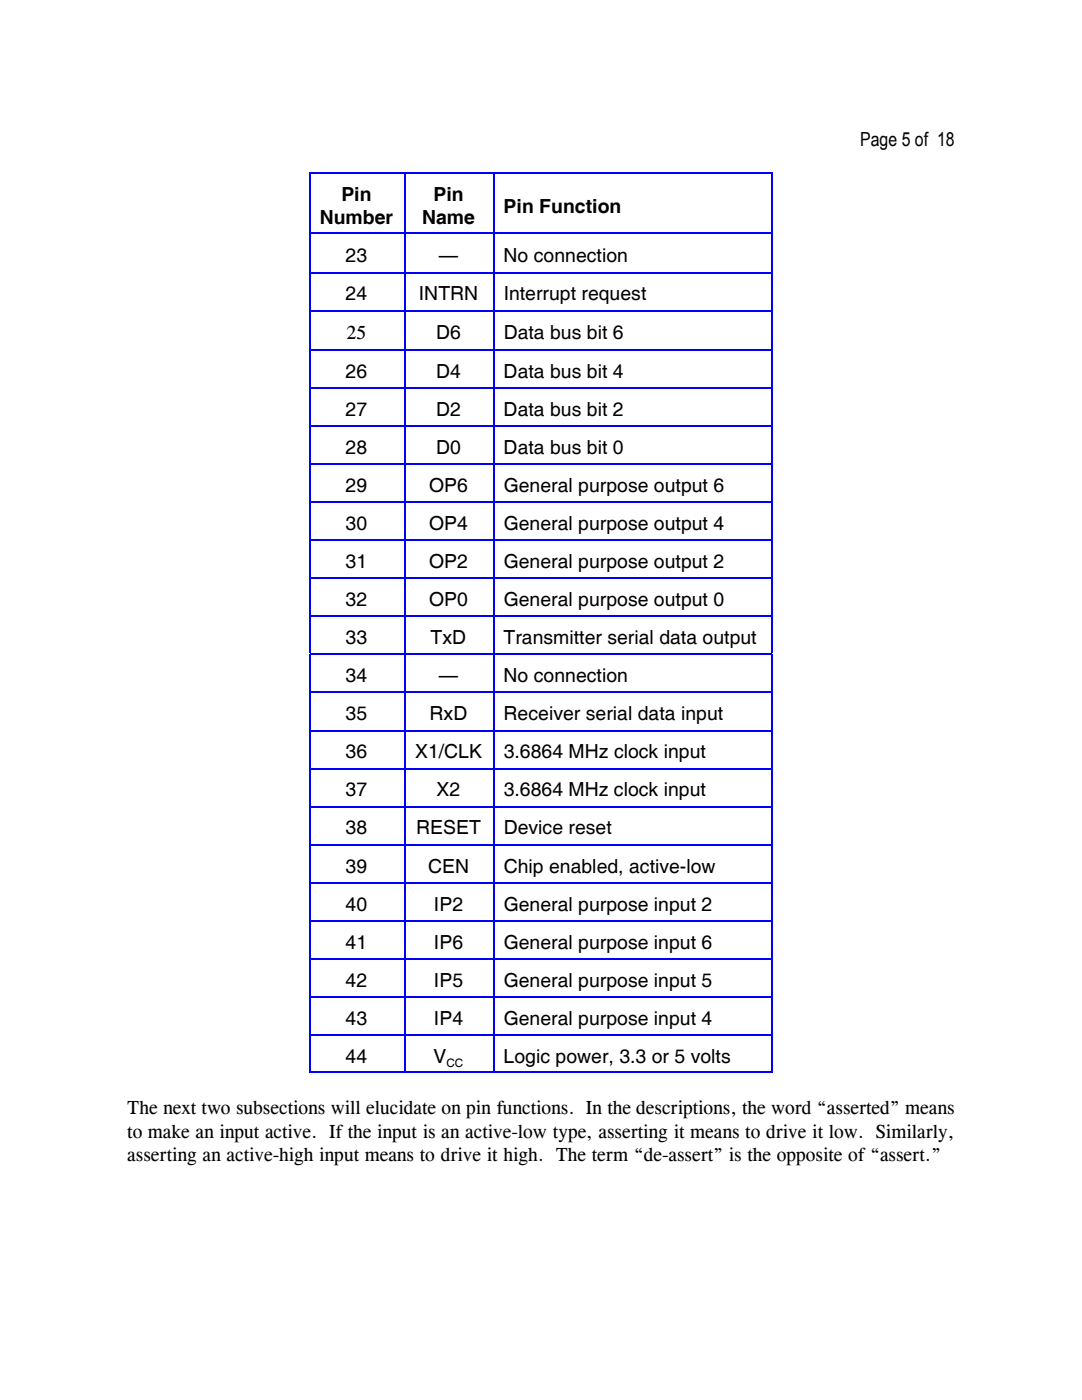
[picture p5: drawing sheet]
<svg xmlns="http://www.w3.org/2000/svg" width="216mm" height="279mm" viewBox="0 0 216 279" stroke-linecap="round" stroke-linejoin="round" font-family="sans-serif">
<defs><g id="words">
<g font-size="3.9">
<text x="171.6" y="29.1">Page 5 of 18</text>
<text x="68.1" y="40.1">Pin</text>
<text x="86.5" y="40.1">Pin</text>
<text x="63.8" y="44.7">Number</text>
<text x="84.2" y="44.7">Name</text>
<text x="100.5" y="42.4">Pin Function</text>
<text x="69" y="52.4">23</text>
<text x="87.6" y="52.4">—</text>
<text x="100.5" y="52.4">No connection</text>
<text x="69" y="60">24</text>
<text x="83.6" y="60">INTRN</text>
<text x="100.5" y="60">Interrupt request</text>
<text x="69.2" y="67.7">25</text>
<text x="87" y="67.6">D6</text>
<text x="100.5" y="67.6">Data bus bit 6</text>
<text x="69" y="75.4">26</text>
<text x="87" y="75.4">D4</text>
<text x="100.5" y="75.4">Data bus bit 4</text>
<text x="69" y="83">27</text>
<text x="87" y="83">D2</text>
<text x="100.5" y="83">Data bus bit 2</text>
<text x="69" y="90.6">28</text>
<text x="87" y="90.6">D0</text>
<text x="100.5" y="90.6">Data bus bit 0</text>
<text x="69" y="98.2">29</text>
<text x="85.6" y="98.2">OP6</text>
<text x="100.5" y="98.2">General purpose output 6</text>
<text x="69" y="105.7">30</text>
<text x="85.6" y="105.7">OP4</text>
<text x="100.5" y="105.7">General purpose output 4</text>
<text x="69" y="113.3">31</text>
<text x="85.6" y="113.3">OP2</text>
<text x="100.5" y="113.3">General purpose output 2</text>
<text x="69" y="120.9">32</text>
<text x="85.6" y="120.9">OP0</text>
<text x="100.5" y="120.9">General purpose output 0</text>
<text x="69" y="128.5">33</text>
<text x="85.9" y="128.5">TxD</text>
<text x="100.5" y="128.5">Transmitter serial data output</text>
<text x="69" y="136.1">34</text>
<text x="87.6" y="136.1">—</text>
<text x="100.5" y="136.1">No connection</text>
<text x="69" y="143.7">35</text>
<text x="85.7" y="143.7">RxD</text>
<text x="100.5" y="143.7">Receiver serial data input</text>
<text x="69" y="151.3">36</text>
<text x="82.8" y="151.3">X1/CLK</text>
<text x="100.5" y="151.3">3.6864 MHz clock input</text>
<text x="69" y="158.9">37</text>
<text x="87.1" y="158.9">X2</text>
<text x="100.5" y="158.9">3.6864 MHz clock input</text>
<text x="69" y="166.5">38</text>
<text x="83" y="166.5">RESET</text>
<text x="100.5" y="166.5">Device reset</text>
<text x="69" y="174.1">39</text>
<text x="85.4" y="174.1">CEN</text>
<text x="100.5" y="174.1">Chip enabled, active-low</text>
<text x="69" y="181.7">40</text>
<text x="86.6" y="181.7">IP2</text>
<text x="100.5" y="181.7">General purpose input 2</text>
<text x="69" y="189.3">41</text>
<text x="86.6" y="189.3">IP6</text>
<text x="100.5" y="189.3">General purpose input 6</text>
<text x="69" y="196.9">42</text>
<text x="86.6" y="196.9">IP5</text>
<text x="100.5" y="196.9">General purpose input 5</text>
<text x="69" y="204.5">43</text>
<text x="86.6" y="204.5">IP4</text>
<text x="100.5" y="204.5">General purpose input 4</text>
<text x="69" y="212.1">44</text>
<text x="86.5" y="212.1">V</text>
<text x="100.5" y="212.1">Logic power, 3.3 or 5 volts</text>
<text x="25.4" y="222.4">The next two subsections will elucidate on pin functions. In the descriptions, the word “asserted” means</text>
<text x="25.4" y="227.1">to make an input active. If the input is an active-low type, asserting it means to drive it low. Similarly,</text>
<text x="25.4" y="231.7">asserting an active-high input means to drive it high. The term “de-assert” is the opposite of “assert.”</text>
</g>
<text font-size="2.3" x="89.1" y="213">CC</text>
</g></defs>
<g fill="none" stroke="#00f" stroke-width=".34">
<path d="M61.6 34.5h92.6M61.8 34.3v179.7M80.8 34.6v179.1M98.6 34.6v179.1M154.1 34.3v179.7M62 46.5h91.9M62 54.4h91.9M62 62h91.9M62 69.8h91.9M62 77.4h91.9M62 85h91.9M62 92.6h91.9"/>
<path d="M62 100.2h91.9M62 107.8h91.9M62 115.4h91.9M62 123h91.9M62 130.6h91.9M62 138.2h91.9M62 145.8h91.9M62 153.4h91.9M62 161h91.9M62 168.6h91.9M62 176.2h91.9M62 183.8h91.9"/>
<path d="M62 191.4h91.9M62 199h91.9M61.6 213.8h92.6M62 206.6h91.9"/>
</g>
<use href="#words"/>
</svg>
